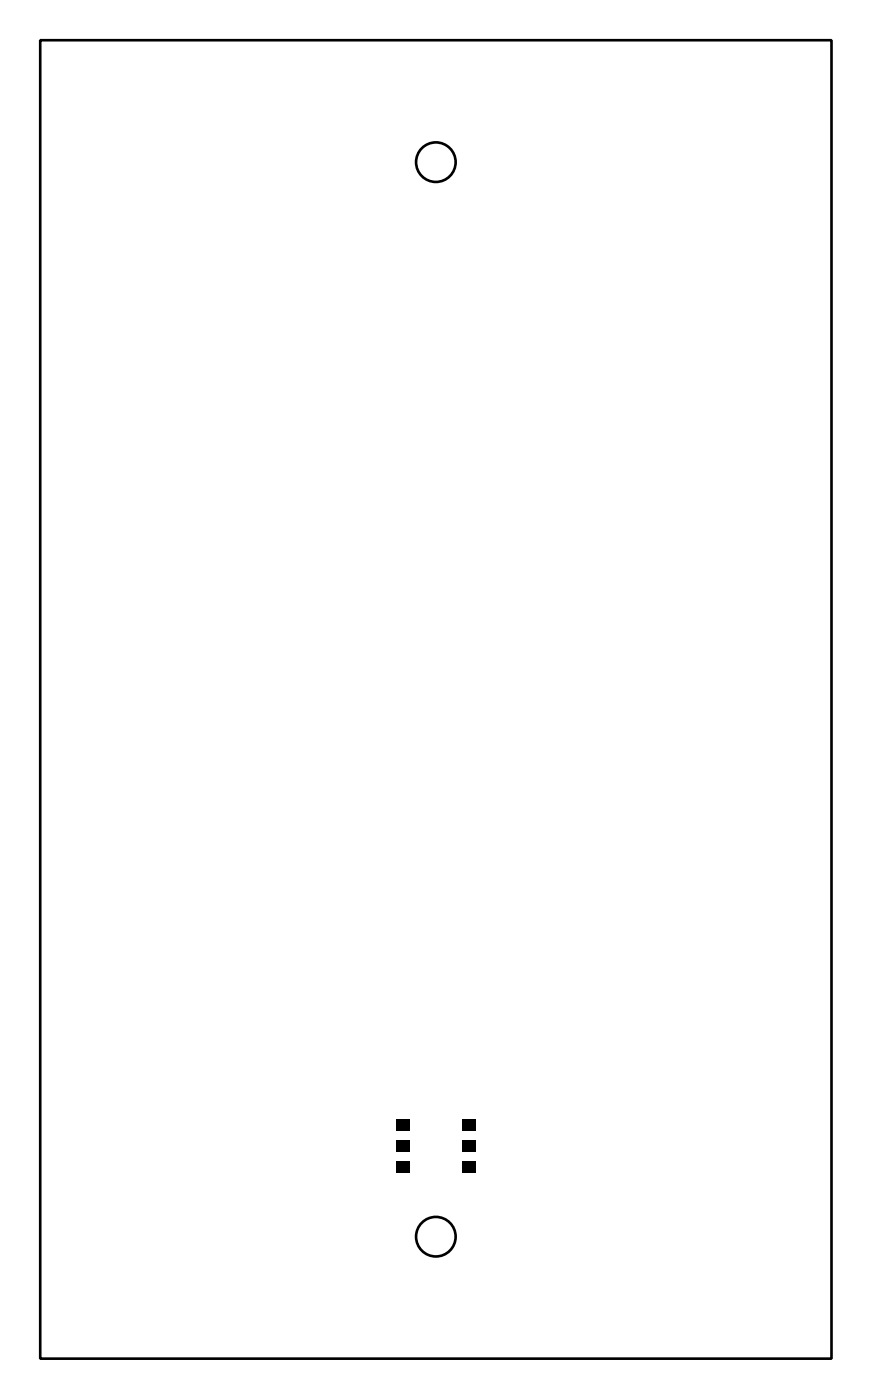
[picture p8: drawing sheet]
<svg xmlns="http://www.w3.org/2000/svg" width="66mm" height="106mm" viewBox="0 0 66 106" stroke-linecap="round" stroke-linejoin="round" font-family="sans-serif">
<path d="M30 88.1h1v.9h-1zM30 86.5h1v.9h-1zM30 84.9h1v.9h-1zM35 84.9h1v.9h-1zM35 86.5h1v.9h-1zM35 88.1h1v.9h-1z" fill="#000"/>
<g fill="none" stroke="#000" stroke-width=".2">
<path d="M3 3h60v100h-60z"/>
<circle cx="33" cy="12.3" r="1.5"/>
<circle cx="33" cy="93.8" r="1.5"/>
</g>
</svg>
